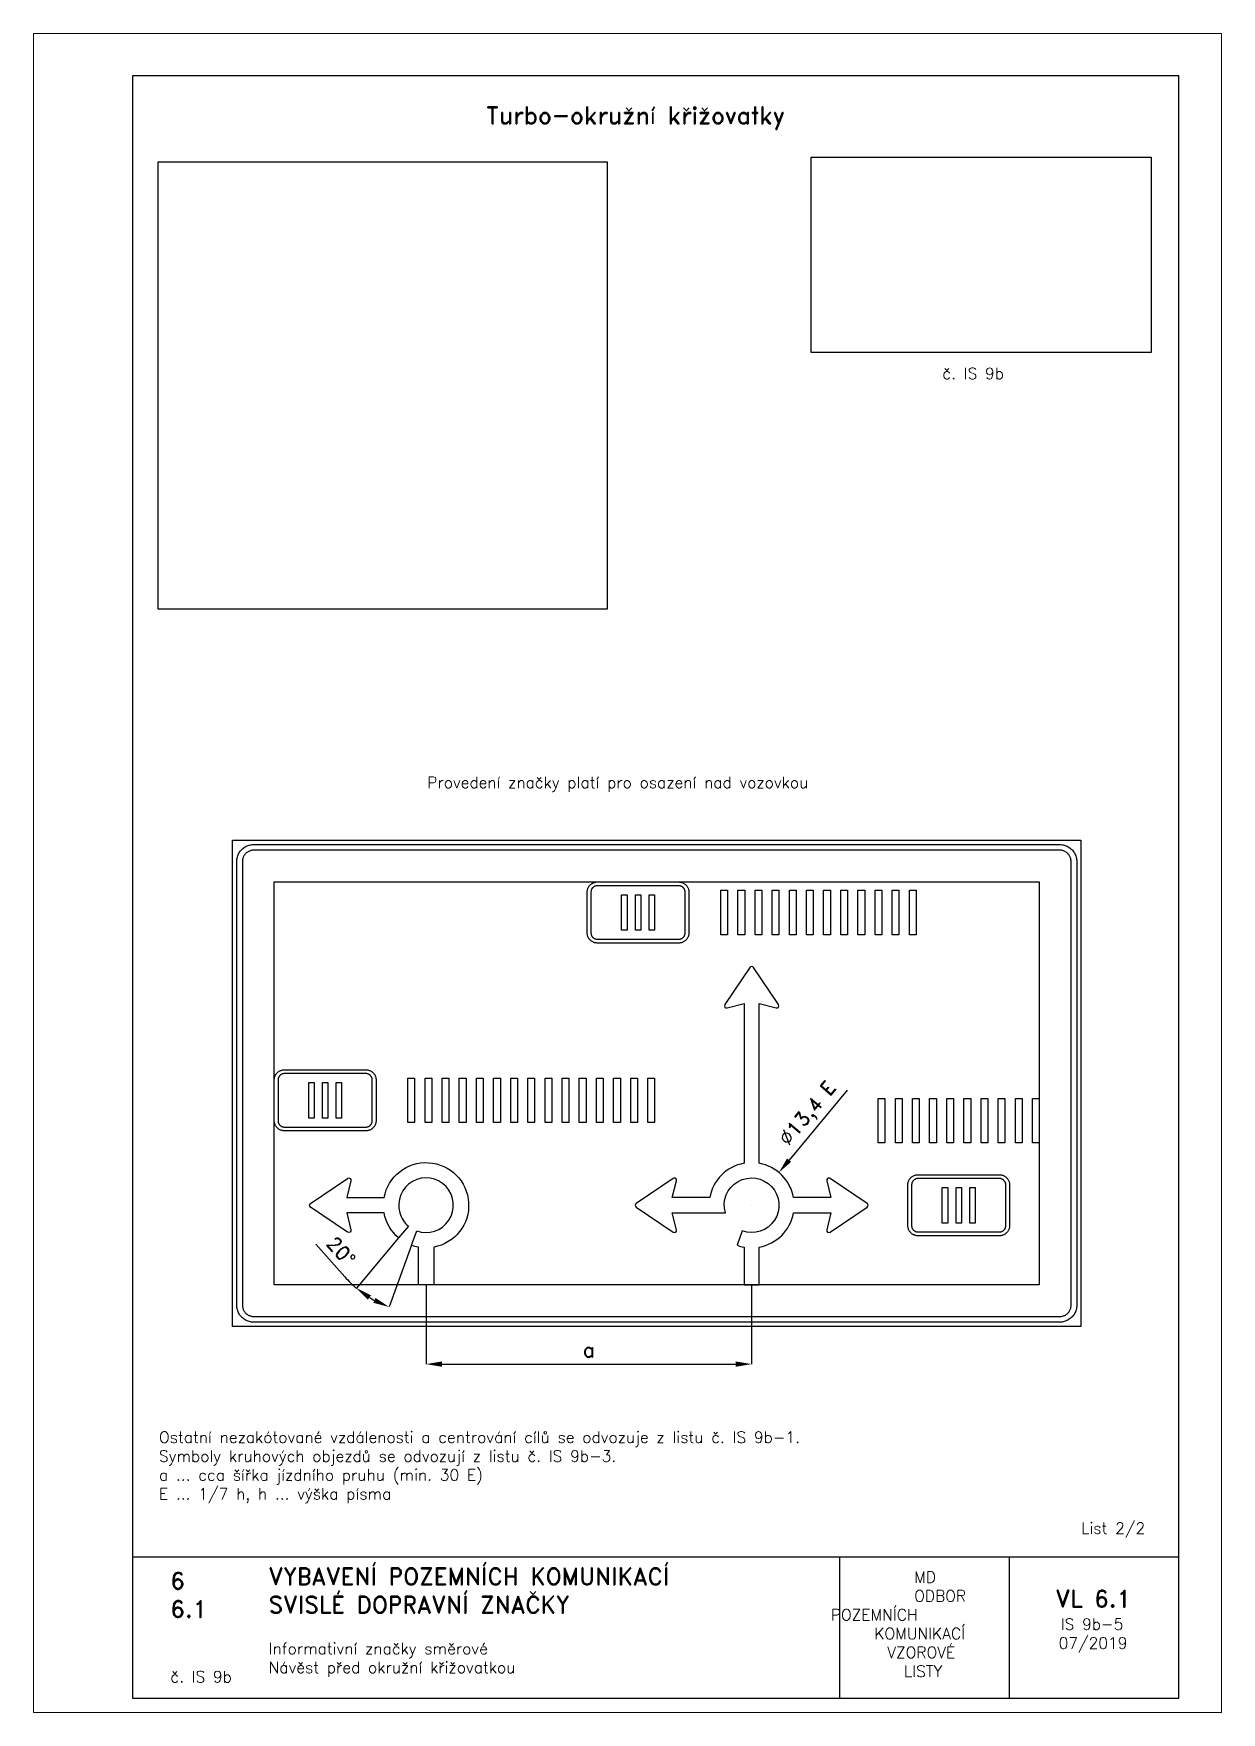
# Paper-space layout 'IS 9b-5-2' of a CAD drawing. Header units: millimetres. Extents: x 0 to 210, y 0 to 297.
# The model-space entities are those that its viewports show. They can reach past a viewport. Long polylines and large blocks are cut down to what shows.
import ezdxf

# ---------------------------------------------------------------- set-up
doc = ezdxf.new("R2010")
doc.units = ezdxf.units.MM
doc.header["$LTSCALE"] = 5
doc.linetypes.add('ČÁRKOVANÁX2', pattern=[1.5, 1, -0.5])
for name, color, linetype in [('Kóty', 2, 'Continuous'), ('Rozpiska', 7, 'Continuous'), ('Značka', 7, 'Continuous')]:
    doc.layers.add(name, color=color, linetype=linetype)
doc.layers.add('Rámeček', color=6, linetype='Continuous', plot=False)
doc.styles.get("Standard").update_dxf_attribs({"font": 'romand.shx', "height": 75})
doc.dimstyles.get("Standard").update_dxf_attribs({"dimtxt": 75, "dimasz": 85, "dimexe": 0.18, "dimexo": 0.0625, "dimgap": 37.5, "dimtad": 1, "dimdec": 0, "dimzin": 0, "dimdsep": 46, "dimtxsty": 'Standard', "dimcen": 0.09, "dimadec": 0, "dimazin": 0, "dimtfac": 1, "dimtdec": 0, "dimtofl": 0, "dimtmove": 0, "dimatfit": 3, "dimfxl": 1, "dimtolj": 1, "dimtzin": 0, "dimarcsym": 0})
picture_1 = doc.add_image_def('image1.png', size_in_pixel=(2538, 2528))
picture_2 = doc.add_image_def('image3.png', size_in_pixel=(710, 408))

psp = doc.layouts.new('IS 9b-5-2')

# ---------------------------------------------------------------- texts
at = {"layer": 'Rozpiska', "color": 7, "attachment_point": 1}
for s, width, heights, insert, char_height in [('\\pi18.15587;{\\C256;Turbo-okružní křižovatky}', 96.1689, [0], (61.9, 284.02), 3), ('\\pi2.3092;č. IS 9b', 17.3803, [0], (158.36, 237.87), 2), ('\\pi85.97478;\\P\\pi45.35573;Provedení značky platí pro osazení nad vozovkou', 171.9496, [0], (24.24, 168.85), 2), ('\\A1;Ostatní nezakótované vzdálenosti a centrování cílů se odvozuje z listu č. IS 9b-1.\\PSymboly kruhových objezdů se odvozují z listu č. IS 9b-3.{\\H1.83333x; }\\Pa ... cca šířka jízdního pruhu (min. 30 E){\\H1.74603x; }\\PE ... 1/7 h, h ... výška písma{\\H1.9418x; }', 176.6412, [0], (22.18, 49.68), 2), ('List 2/2', 13.9221, [0], (185.21, 33.59), 2), ('6', 149.0422, [0], (24.17, 24.77), 3), ('{\\C6;VYBAVENÍ POZEMNÍCH KOMUNIKACÍ\\P}SVISLÉ DOPRAVNÍ ZNAČKY{\\H1.34524x; }', 149.0422, [0], (41.56, 25.56), 3), ('\\pi14.7414;{\\C6;MD\\P\\pi2.36044;}ODBOR POZEMNÍCH{\\H1.57143x; }\\P\\pi7.69378;KOMUNIKACÍ{\\H1.5x; }\\P\\pi9.97949;{\\C6;VZOROVÉ\\H1.47619x; \\H0.67742x;\\P\\pi12.93187;LISTY\\H1.26984x; }', 33.1018, [0], (140.95, 24.95), 2), ('\\pi1.03113;{\\H1.5x;\\C6;VL 6.1\\P\\pi1.93586;\\H0.66667x;IS 9b-5\\H1.66666x; \\H0.6x;\\P\\pi1.5549;07/2019\\H1.80159x; }', 16.0623, [0], (179.66, 21.61), 2), ('6.1', 149.0422, [0], (24.17, 19.78), 3), ('{\\C6;Informativní značky směrové\\P}Návěst před okružní křižovatkou{\\H1.83333x; }', 149.0422, [0], (41.56, 12.29), 2), ('{\\C6;č. IS 9b}', 18.3305, [2.67], (24.18, 7.32), 2)]:
    psp.add_mtext_dynamic_manual_height_columns(s, width=width, gutter_width=100, heights=heights, dxfattribs=dict(at, insert=insert, char_height=char_height))

msp = doc.modelspace()

# ---------------------------------------------------------------- texts
at = {"layer": 'Kóty', "insert": (9846.6, 1604.8), "char_height": 75, "attachment_point": 5, "rotation": 50.26918}
msp.add_mtext('\\A1;∅13,4 E', dxfattribs=at)

# ---------------------------------------------------------------- blocks, each defined once
blk = doc.blocks.new('*D11')
at = {"layer": 'Defpoints', "color": 0, "transparency": 16777216}
for p in [(7815.8, 699.9), (9542.7, 699.9), (9542.7, 278.6)]:
    blk.add_point(p, dxfattribs=at)
at = {"layer": 'Kóty', "color": 0, "lineweight": -2, "transparency": 16777216}
for p, q in [((7815.8, 699.8), (7815.8, 278.4)), ((9542.7, 699.8), (9542.7, 278.4)), ((7900.8, 278.6), (9457.7, 278.6))]:
    blk.add_line(p, q, dxfattribs=at)
at = {"layer": 'Kóty', "color": 0, "transparency": 16777216}
for points in [[(7900.8, 292.8), (7900.8, 264.5), (7815.8, 278.6)], [(9457.7, 292.8), (9457.7, 264.5), (9542.7, 278.6)]]:
    blk.add_solid(points, dxfattribs=at)
at = {"layer": 'Kóty', "color": 0, "transparency": 16777216, "insert": (8679.2, 353.6), "char_height": 75, "attachment_point": 5}
blk.add_mtext('\\A1;a', dxfattribs=at)
blk = doc.blocks.new('*D15')
at = {"layer": 'Defpoints', "color": 0, "transparency": 16777216}
for p in [(7722.5, 1010.6), (7766.2, 985.4), (7670.4, 948.5), (7738.5, 909.3), (7558, 608.5)]:
    blk.add_point(p, dxfattribs=at)
at = {"layer": 'Kóty', "color": 0, "lineweight": -2, "transparency": 16777216}
for p, q in [((7385.7, 741.1), (7231.8, 914.9)), ((7670.4, 948.5), (7446.5, 681.6)), ((7738.4, 909.2), (7619.3, 581.8))]:
    blk.add_line(p, q, dxfattribs=at)
for start, end in [(221.51308, 230), (238.48692, 241.51308)]:
    blk.add_arc((7815.8, 1121.7), 574.4, start, end, dxfattribs=at)
at = {"layer": 'Kóty', "color": 0, "transparency": 16777216}
for points in [[(7507.3, 620.6), (7523.9, 643.6), (7446.6, 681.8)], [(7547.7, 629.8), (7536, 604), (7619.4, 582)]]:
    blk.add_solid(points, dxfattribs=at)
at = {"layer": 'Kóty', "color": 0, "transparency": 16777216, "insert": (7364.9, 877.7), "char_height": 75, "attachment_point": 5, "rotation": 311.51308}
blk.add_mtext('\\A1;20°', dxfattribs=at)

# ---------------------------------------------------------------- dimensions: what is measured, and where the dimension line sits
at = {"layer": 'Kóty'}
dim = msp.add_angular_dim_2l(base=(7558, 608.5), line1=((7722.5, 1010.6), (7670.4, 948.5)), line2=((7738.5, 909.3), (7766.2, 985.4)), dimstyle='Standard', dxfattribs=at)
dim.commit()
dim.dimension.update_dxf_attribs({"geometry": '*D15', "text_midpoint": (7364.9, 877.7)})
dim = msp.add_linear_dim(base=(9542.7, 278.6), p1=(7815.8, 699.9), p2=(9542.7, 699.9), text='a', dimstyle='Standard', dxfattribs=at)
dim.commit()
dim.dimension.update_dxf_attribs({"geometry": '*D11', "text_midpoint": (8679.2, 353.6)})

# ---------------------------------------------------------------- linework, layer by layer
at = {"layer": 'Kóty'}
for p, q in [((10049.4, 1732.4), (9741.5, 1361)), ((9542.6, 1121.7), (9542.8, 1121.7)), ((9542.7, 1121.7), (9542.7, 1121.8))]:
    msp.add_line(p, q, dxfattribs=at)
msp.add_solid([(9730.6, 1370.1), (9752.4, 1352), (9687.2, 1295.6)], dxfattribs=at)
at = {"layer": 'Značka', "color": 5}
for points in [[(6789.4, 478.6), (6789.4, 3058.6), (11289.4, 3058.6), (11289.4, 478.6), (6789.4, 478.6)], [(8853.2, 2580.9), (8853.2, 2769.9), (8881.8, 2769.9), (8881.8, 2580.9), (8853.2, 2580.9)], [(8925.9, 2580.9), (8925.9, 2769.9), (8954.6, 2769.9), (8954.6, 2580.9), (8925.9, 2580.9)], [(8998.7, 2580.9), (8998.7, 2769.9), (9027.3, 2769.9), (9027.3, 2580.9), (8998.7, 2580.9)], [(9379, 2557.3), (9379, 2793.5), (9414.8, 2793.5), (9414.8, 2557.3), (9379, 2557.3)], [(9470, 2557.3), (9470, 2793.5), (9505.8, 2793.5), (9505.8, 2557.3), (9470, 2557.3)], [(9560.9, 2557.3), (9560.9, 2793.5), (9596.7, 2793.5), (9596.7, 2557.3), (9560.9, 2557.3)], [(9651.8, 2557.3), (9651.8, 2793.5), (9687.6, 2793.5), (9687.6, 2557.3), (9651.8, 2557.3)], [(9742.7, 2557.3), (9742.7, 2793.5), (9778.6, 2793.5), (9778.6, 2557.3), (9742.7, 2557.3)], [(9833.7, 2557.3), (9833.7, 2793.5), (9869.5, 2793.5), (9869.5, 2557.3), (9833.7, 2557.3)], [(9924.6, 2557.3), (9924.6, 2793.5), (9960.4, 2793.5), (9960.4, 2557.3), (9924.6, 2557.3)], [(10015.5, 2557.3), (10015.5, 2793.5), (10051.3, 2793.5), (10051.3, 2557.3), (10015.5, 2557.3)], [(10106.5, 2557.3), (10106.5, 2793.5), (10142.3, 2793.5), (10142.3, 2557.3), (10106.5, 2557.3)], [(10197.4, 2557.3), (10197.4, 2793.5), (10233.2, 2793.5), (10233.2, 2557.3), (10197.4, 2557.3)], [(10288.3, 2557.3), (10288.3, 2793.5), (10324.1, 2793.5), (10324.1, 2557.3), (10288.3, 2557.3)], [(10379.3, 2557.3), (10379.3, 2793.5), (10415.1, 2793.5), (10415.1, 2557.3), (10379.3, 2557.3)], [(7719.4, 1560.5), (7719.4, 1796.7), (7755.2, 1796.7), (7755.2, 1560.5), (7719.4, 1560.5)], [(7810.4, 1560.5), (7810.4, 1796.7), (7846.2, 1796.7), (7846.2, 1560.5), (7810.4, 1560.5)], [(7901.3, 1560.5), (7901.3, 1796.7), (7937.1, 1796.7), (7937.1, 1560.5), (7901.3, 1560.5)], [(7992.2, 1560.5), (7992.2, 1796.7), (8028, 1796.7), (8028, 1560.5), (7992.2, 1560.5)], [(8083.1, 1560.5), (8083.1, 1796.7), (8119, 1796.7), (8119, 1560.5), (8083.1, 1560.5)], [(8174.1, 1560.5), (8174.1, 1796.7), (8209.9, 1796.7), (8209.9, 1560.5), (8174.1, 1560.5)], [(8265, 1560.5), (8265, 1796.7), (8300.8, 1796.7), (8300.8, 1560.5), (8265, 1560.5)], [(8355.9, 1560.5), (8355.9, 1796.7), (8391.8, 1796.7), (8391.8, 1560.5), (8355.9, 1560.5)], [(8446.9, 1560.5), (8446.9, 1796.7), (8482.7, 1796.7), (8482.7, 1560.5), (8446.9, 1560.5)], [(8537.8, 1560.5), (8537.8, 1796.7), (8573.6, 1796.7), (8573.6, 1560.5), (8537.8, 1560.5)], [(8628.7, 1560.5), (8628.7, 1796.7), (8664.5, 1796.7), (8664.5, 1560.5), (8628.7, 1560.5)], [(8719.7, 1560.5), (8719.7, 1796.7), (8755.5, 1796.7), (8755.5, 1560.5), (8719.7, 1560.5)], [(8810.6, 1560.5), (8810.6, 1796.7), (8846.4, 1796.7), (8846.4, 1560.5), (8810.6, 1560.5)], [(8901.5, 1560.5), (8901.5, 1796.7), (8937.3, 1796.7), (8937.3, 1560.5), (8901.5, 1560.5)], [(8992.5, 1560.5), (8992.5, 1796.7), (9028.3, 1796.7), (9028.3, 1560.5), (8992.5, 1560.5)], [(7193.6, 1584.1), (7193.6, 1773.1), (7222.2, 1773.1), (7222.2, 1584.1), (7193.6, 1584.1)], [(7266.3, 1584.1), (7266.3, 1773.1), (7295, 1773.1), (7295, 1584.1), (7266.3, 1584.1)], [(7339.1, 1584.1), (7339.1, 1773.1), (7367.7, 1773.1), (7367.7, 1584.1), (7339.1, 1584.1)], [(10214, 1452.5), (10214, 1688.7), (10249.8, 1688.7), (10249.8, 1452.5), (10214, 1452.5)], [(10304.9, 1452.5), (10304.9, 1688.7), (10340.7, 1688.7), (10340.7, 1452.5), (10304.9, 1452.5)], [(10395.8, 1452.5), (10395.8, 1688.7), (10431.7, 1688.7), (10431.7, 1452.5), (10395.8, 1452.5)], [(10486.8, 1452.5), (10486.8, 1688.7), (10522.6, 1688.7), (10522.6, 1452.5), (10486.8, 1452.5)], [(10577.7, 1452.5), (10577.7, 1688.7), (10613.5, 1688.7), (10613.5, 1452.5), (10577.7, 1452.5)], [(10668.6, 1452.5), (10668.6, 1688.7), (10704.4, 1688.7), (10704.4, 1452.5), (10668.6, 1452.5)], [(10759.6, 1452.5), (10759.6, 1688.7), (10795.4, 1688.7), (10795.4, 1452.5), (10759.6, 1452.5)], [(10850.5, 1452.5), (10850.5, 1688.7), (10886.3, 1688.7), (10886.3, 1452.5), (10850.5, 1452.5)], [(10941.4, 1452.5), (10941.4, 1688.7), (10977.2, 1688.7), (10977.2, 1452.5), (10941.4, 1452.5)], [(11032.4, 1452.5), (11032.4, 1688.7), (11068.2, 1688.7), (11068.2, 1452.5), (11032.4, 1452.5)], [(10554, 1027.3), (10554, 1216.2), (10582.7, 1216.2), (10582.7, 1027.3), (10554, 1027.3)], [(10626.8, 1027.3), (10626.8, 1216.2), (10655.4, 1216.2), (10655.4, 1027.3), (10626.8, 1027.3)], [(10699.5, 1027.3), (10699.5, 1216.2), (10728.1, 1216.2), (10728.1, 1027.3), (10699.5, 1027.3)]]:
    msp.add_lwpolyline(points, dxfattribs=at)
for points in [[(6901.9, 501.1), (6901.6, 501.1), (6901.2, 501.1, -0.03218), (6889.6, 501.9, -0.035443), (6878.2, 504.3, -0.036267), (6867.1, 508, -0.034421), (6856.7, 513.3, -0.033721), (6847, 519.8, -0.034085), (6838.3, 527.5, -0.034209), (6830.6, 536.2, -0.034229), (6824.1, 545.9, -0.034044), (6818.9, 556.3, -0.033412), (6815.1, 567.4, -0.034127), (6812.7, 578.8, -0.036745), (6811.9, 590.4), (6811.9, 590.8), (6811.9, 591.1), (6811.9, 2946.1), (6811.9, 2946.5), (6811.9, 2946.8, -0.03218), (6812.7, 2958.4, -0.035443), (6815.1, 2969.9, -0.036267), (6818.8, 2980.9, -0.034421), (6824.1, 2991.3, -0.033721), (6830.6, 3001, -0.034085), (6838.3, 3009.8, -0.034209), (6847, 3017.5, -0.034229), (6856.7, 3023.9, -0.034044), (6867.1, 3029.2, -0.033412), (6878.2, 3032.9, -0.034127), (6889.6, 3035.3, -0.036745), (6901.2, 3036.1), (6901.6, 3036.1), (6901.9, 3036.1), (11176.9, 3036.1), (11177.3, 3036.1), (11177.6, 3036.1, -0.03218), (11189.2, 3035.3, -0.035443), (11200.7, 3032.9, -0.036267), (11211.7, 3029.2, -0.034421), (11222.1, 3023.9, -0.033721), (11231.8, 3017.5, -0.034085), (11240.6, 3009.8, -0.034209), (11248.3, 3001, -0.034229), (11254.7, 2991.3, -0.034044), (11260, 2980.9, -0.033412), (11263.7, 2969.9, -0.034127), (11266.1, 2958.4, -0.036745), (11266.9, 2946.8), (11266.9, 2946.5), (11266.9, 2946.1), (11266.9, 591.1), (11266.9, 590.8), (11266.9, 590.4, -0.03218), (11266.1, 578.8, -0.035443), (11263.7, 567.4, -0.036267), (11260, 556.3, -0.034421), (11254.7, 545.9, -0.033721), (11248.3, 536.2, -0.034085), (11240.6, 527.5, -0.034209), (11231.8, 519.8, -0.034229), (11222.1, 513.3, -0.034044), (11211.7, 508.1, -0.033412), (11200.7, 504.3, -0.034127), (11189.2, 501.9, -0.036745), (11177.6, 501.1), (11177.3, 501.1), (11176.9, 501.1), (6901.9, 501.1)], [(6901.9, 531.1), (11176.9, 531.1), (11177.2, 531.1), (11177.4, 531.1, 0.03218), (11185.1, 531.7, 0.035443), (11192.8, 533.2, 0.036267), (11200.1, 535.7, 0.034421), (11207.1, 539.2, 0.033721), (11213.5, 543.5, 0.034085), (11219.3, 548.7, 0.034209), (11224.5, 554.5, 0.034229), (11228.8, 561, 0.034044), (11232.3, 567.9, 0.033412), (11234.8, 575.3, 0.034127), (11236.4, 582.9, 0.036745), (11236.9, 590.6), (11236.9, 590.9), (11236.9, 591.1), (11236.9, 2946.1), (11236.9, 2946.4), (11236.9, 2946.6, 0.03218), (11236.4, 2954.3, 0.035443), (11234.8, 2962, 0.036267), (11232.3, 2969.3, 0.034421), (11228.8, 2976.3, 0.033721), (11224.5, 2982.7, 0.034085), (11219.3, 2988.5, 0.034209), (11213.5, 2993.7, 0.034229), (11207.1, 2998, 0.034044), (11200.1, 3001.5, 0.033412), (11192.8, 3004, 0.034127), (11185.1, 3005.6, 0.036745), (11177.4, 3006.1), (11177.2, 3006.1), (11176.9, 3006.1), (6901.9, 3006.1), (6901.7, 3006.1), (6901.5, 3006.1, 0.03218), (6893.7, 3005.6, 0.035443), (6886.1, 3004, 0.036267), (6878.7, 3001.5, 0.034421), (6871.8, 2998, 0.033721), (6865.3, 2993.7, 0.034085), (6859.5, 2988.5, 0.034209), (6854.3, 2982.7, 0.034229), (6850, 2976.3, 0.034044), (6846.6, 2969.3, 0.033412), (6844, 2962, 0.034127), (6842.4, 2954.3, 0.036745), (6841.9, 2946.6), (6841.9, 2946.4), (6841.9, 2946.1), (6841.9, 591.1), (6841.9, 590.9), (6841.9, 590.6, 0.03218), (6842.5, 582.9, 0.035443), (6844, 575.3, 0.036267), (6846.5, 567.9, 0.034421), (6850, 561, 0.033721), (6854.4, 554.5, 0.034085), (6859.5, 548.7, 0.034209), (6865.3, 543.5, 0.034229), (6871.8, 539.2, 0.034044), (6878.7, 535.8, 0.033412), (6886.1, 533.2, 0.034127), (6893.7, 531.6, 0.036745), (6901.5, 531.1), (6901.7, 531.1), (6901.9, 531.1)], [(8724.3, 2513.4), (8724.1, 2513.4), (8723.8, 2513.4, -0.03218), (8716.9, 2513.9, -0.035443), (8710, 2515.3, -0.036267), (8703.4, 2517.5, -0.034421), (8697.1, 2520.7, -0.033721), (8691.3, 2524.6, -0.034085), (8686.1, 2529.2, -0.034209), (8681.5, 2534.4, -0.034229), (8677.6, 2540.2, -0.034044), (8674.4, 2546.5, -0.033412), (8672.2, 2553.1, -0.034127), (8670.7, 2560, -0.036745), (8670.3, 2566.9), (8670.3, 2567.2), (8670.3, 2567.4), (8670.3, 2783.4), (8670.3, 2783.6), (8670.3, 2783.8, -0.03218), (8670.8, 2790.8, -0.035443), (8672.2, 2797.6, -0.036267), (8674.4, 2804.2, -0.034421), (8677.6, 2810.5, -0.033721), (8681.5, 2816.3, -0.034085), (8686.1, 2821.6, -0.034209), (8691.3, 2826.2, -0.034229), (8697.1, 2830.1, -0.034044), (8703.4, 2833.2, -0.033412), (8710, 2835.5, -0.034127), (8716.9, 2836.9, -0.036745), (8723.8, 2837.4), (8724.1, 2837.4), (8724.3, 2837.4), (9156.3, 2837.4), (9156.5, 2837.4), (9156.7, 2837.4, -0.03218), (9163.7, 2836.9, -0.035443), (9170.5, 2835.5, -0.036267), (9177.1, 2833.2, -0.034421), (9183.4, 2830.1, -0.033721), (9189.2, 2826.2, -0.034085), (9194.5, 2821.6, -0.034209), (9199.1, 2816.3, -0.034229), (9203, 2810.5, -0.034044), (9206.1, 2804.2, -0.033412), (9208.4, 2797.6, -0.034127), (9209.8, 2790.8, -0.036745), (9210.3, 2783.8), (9210.3, 2783.6), (9210.3, 2783.4), (9210.3, 2567.4), (9210.3, 2567.2), (9210.3, 2566.9, -0.03218), (9209.8, 2560, -0.035443), (9208.4, 2553.1, -0.036267), (9206.1, 2546.5, -0.034421), (9203, 2540.2, -0.033721), (9199.1, 2534.4, -0.034085), (9194.5, 2529.2, -0.034209), (9189.2, 2524.6, -0.034229), (9183.4, 2520.7, -0.034044), (9177.1, 2517.5, -0.033412), (9170.5, 2515.3, -0.034127), (9163.7, 2513.8, -0.036745), (9156.7, 2513.4), (9156.5, 2513.4), (9156.3, 2513.4), (8724.3, 2513.4)], [(8724.3, 2533.6), (9156.3, 2533.6), (9156.4, 2533.6), (9156.5, 2533.6, 0.03218), (9160.9, 2533.9, 0.035443), (9165.2, 2534.8, 0.036267), (9169.3, 2536.2, 0.034421), (9173.2, 2538.2, 0.033721), (9176.9, 2540.6, 0.034085), (9180.1, 2543.5, 0.034209), (9183, 2546.8, 0.034229), (9185.5, 2550.4, 0.034044), (9187.4, 2554.3, 0.033412), (9188.8, 2558.5, 0.034127), (9189.7, 2562.7, 0.036745), (9190, 2567.1), (9190, 2567.2), (9190, 2567.4), (9190, 2783.4), (9190, 2783.5), (9190, 2783.6, 0.03218), (9189.7, 2788, 0.035443), (9188.8, 2792.3, 0.036267), (9187.4, 2796.4, 0.034421), (9185.5, 2800.3, 0.033721), (9183, 2804, 0.034085), (9180.1, 2807.2, 0.034209), (9176.9, 2810.1, 0.034229), (9173.2, 2812.6, 0.034044), (9169.3, 2814.5, 0.033412), (9165.2, 2815.9, 0.034127), (9160.9, 2816.8, 0.036745), (9156.5, 2817.1), (9156.4, 2817.1), (9156.3, 2817.1), (8724.3, 2817.1), (8724.1, 2817.1), (8724, 2817.1, 0.03218), (8719.6, 2816.8, 0.035443), (8715.4, 2815.9, 0.036267), (8711.2, 2814.5, 0.034421), (8707.3, 2812.6, 0.033721), (8703.7, 2810.1, 0.034085), (8700.4, 2807.2, 0.034209), (8697.5, 2804, 0.034229), (8695.1, 2800.3, 0.034044), (8693.1, 2796.4, 0.033412), (8691.7, 2792.3, 0.034127), (8690.8, 2788, 0.036745), (8690.5, 2783.6), (8690.5, 2783.5), (8690.5, 2783.4), (8690.5, 2567.4), (8690.5, 2567.2), (8690.5, 2567.1, 0.03218), (8690.8, 2562.7, 0.035443), (8691.7, 2558.5, 0.036267), (8693.1, 2554.3, 0.034421), (8695.1, 2550.4, 0.033721), (8697.5, 2546.8, 0.034085), (8700.4, 2543.5, 0.034209), (8703.7, 2540.6, 0.034229), (8707.3, 2538.2, 0.034044), (8711.2, 2536.2, 0.033412), (8715.4, 2534.8, 0.034127), (8719.6, 2533.9, 0.036745), (8724, 2533.6), (8724.1, 2533.6), (8724.3, 2533.6)], [(10155.2, 1131.3), (9958.5, 1264.4, 0.689385), (9940.8, 1252), (9963.6, 1162.2), (9765.1, 1162.2, 0.312254), (9583.2, 1344.2), (9583.2, 2191.8), (9672.9, 2169, 0.689385), (9685.3, 2186.7), (9552.3, 2383.4, 0.530846), (9533.1, 2383.4), (9400, 2186.7, 0.689385), (9412.4, 2169), (9502.2, 2191.8), (9502.2, 1344.2, 0.312254), (9320.2, 1162.2), (9121.8, 1162.2), (9144.5, 1252, 0.689385), (9126.8, 1264.4), (8930.1, 1131.3, 0.530846), (8930.1, 1112.2), (9126.8, 979.1, 0.689385), (9144.5, 991.5), (9121.8, 1081.2), (9403.3, 1081.2, -4.18175), (9493, 985.4), (9465.3, 909.3, 0.042273), (9502.2, 899.3), (9502.2, 699.9), (9583.2, 699.9), (9583.2, 899.3, 0.312254), (9765.1, 1081.2), (9963.6, 1081.2), (9940.8, 991.5, 0.689385), (9958.5, 979.1), (10155.2, 1112.2)], [(7064.7, 1516.6), (7064.5, 1516.6), (7064.2, 1516.6, -0.03218), (7057.3, 1517.1, -0.035443), (7050.4, 1518.5, -0.036267), (7043.8, 1520.8, -0.034421), (7037.5, 1523.9, -0.033721), (7031.7, 1527.8, -0.034085), (7026.5, 1532.4, -0.034209), (7021.9, 1537.7, -0.034229), (7018, 1543.5, -0.034044), (7014.8, 1549.7, -0.033412), (7012.6, 1556.4, -0.034127), (7011.1, 1563.2, -0.036745), (7010.7, 1570.2), (7010.7, 1570.4), (7010.7, 1570.6), (7010.7, 1786.6), (7010.7, 1786.8), (7010.7, 1787, -0.03218), (7011.2, 1794, -0.035443), (7012.6, 1800.9, -0.036267), (7014.8, 1807.5, -0.034421), (7018, 1813.7, -0.033721), (7021.9, 1819.6, -0.034085), (7026.5, 1824.8, -0.034209), (7031.7, 1829.4, -0.034229), (7037.5, 1833.3, -0.034044), (7043.8, 1836.4, -0.033412), (7050.4, 1838.7, -0.034127), (7057.3, 1840.2, -0.036745), (7064.2, 1840.6), (7064.5, 1840.6), (7064.7, 1840.6), (7496.7, 1840.6), (7496.9, 1840.6), (7497.1, 1840.6, -0.03218), (7504.1, 1840.1, -0.035443), (7510.9, 1838.7, -0.036267), (7517.5, 1836.5, -0.034421), (7523.8, 1833.3, -0.033721), (7529.6, 1829.4, -0.034085), (7534.9, 1824.8, -0.034209), (7539.5, 1819.6, -0.034229), (7543.4, 1813.7, -0.034044), (7546.5, 1807.5, -0.033412), (7548.8, 1800.9, -0.034127), (7550.2, 1794, -0.036745), (7550.7, 1787), (7550.7, 1786.8), (7550.7, 1786.6), (7550.7, 1570.6), (7550.7, 1570.4), (7550.7, 1570.2, -0.03218), (7550.2, 1563.2, -0.035443), (7548.8, 1556.4, -0.036267), (7546.5, 1549.7, -0.034421), (7543.4, 1543.5, -0.033721), (7539.5, 1537.7, -0.034085), (7534.9, 1532.4, -0.034209), (7529.6, 1527.8, -0.034229), (7523.8, 1523.9, -0.034044), (7517.5, 1520.8, -0.033412), (7510.9, 1518.5, -0.034127), (7504.1, 1517.1, -0.036745), (7497.1, 1516.6), (7496.9, 1516.6), (7496.7, 1516.6), (7064.7, 1516.6)], [(7064.7, 1536.9), (7496.7, 1536.9), (7496.8, 1536.9), (7496.9, 1536.9, 0.03218), (7501.3, 1537.2, 0.035443), (7505.6, 1538.1, 0.036267), (7509.7, 1539.5, 0.034421), (7513.6, 1541.4, 0.033721), (7517.3, 1543.9, 0.034085), (7520.5, 1546.8, 0.034209), (7523.4, 1550, 0.034229), (7525.9, 1553.7, 0.034044), (7527.8, 1557.6, 0.033412), (7529.2, 1561.7, 0.034127), (7530.1, 1566, 0.036745), (7530.4, 1570.4), (7530.4, 1570.5), (7530.4, 1570.6), (7530.4, 1786.6), (7530.4, 1786.8), (7530.4, 1786.9, 0.03218), (7530.1, 1791.2, 0.035443), (7529.2, 1795.5, 0.036267), (7527.8, 1799.7, 0.034421), (7525.9, 1803.6, 0.033721), (7523.4, 1807.2, 0.034085), (7520.5, 1810.5, 0.034209), (7517.3, 1813.4, 0.034229), (7513.6, 1815.8, 0.034044), (7509.7, 1817.8, 0.033412), (7505.6, 1819.2, 0.034127), (7501.3, 1820.1, 0.036745), (7496.9, 1820.4), (7496.8, 1820.4), (7496.7, 1820.4), (7064.7, 1820.4), (7064.5, 1820.4), (7064.4, 1820.4, 0.03218), (7060, 1820.1, 0.035443), (7055.8, 1819.2, 0.036267), (7051.6, 1817.8, 0.034421), (7047.7, 1815.8, 0.033721), (7044.1, 1813.4, 0.034085), (7040.8, 1810.5, 0.034209), (7037.9, 1807.2, 0.034229), (7035.5, 1803.6, 0.034044), (7033.5, 1799.7, 0.033412), (7032.1, 1795.5, 0.034127), (7031.2, 1791.2, 0.036745), (7030.9, 1786.9), (7030.9, 1786.8), (7030.9, 1786.6), (7030.9, 1570.6), (7030.9, 1570.5), (7030.9, 1570.4, 0.03218), (7031.2, 1566, 0.035443), (7032.1, 1561.7, 0.036267), (7033.5, 1557.6, 0.034421), (7035.5, 1553.7, 0.033721), (7037.9, 1550, 0.034085), (7040.8, 1546.8, 0.034209), (7044.1, 1543.9, 0.034229), (7047.7, 1541.4, 0.034044), (7051.6, 1539.5, 0.033412), (7055.8, 1538.1, 0.034127), (7060.1, 1537.2, 0.036745), (7064.4, 1536.9), (7064.5, 1536.9), (7064.7, 1536.9)], [(7676.4, 1081.2, 0.148538), (7722.5, 1010.6), (7670.4, 948.5, -0.174898), (7593.3, 1081.2), (7394.9, 1081.2), (7417.7, 991.5, -0.689385), (7400, 979.1), (7203.3, 1112.2, -0.530846), (7203.3, 1131.3), (7400, 1264.4, -0.689385), (7417.7, 1252), (7394.9, 1162.2), (7593.3, 1162.2, -1.908052), (7856.3, 899.3), (7856.3, 699.9), (7775.3, 699.9), (7775.3, 899.3, -0.042273), (7738.5, 909.3), (7766.2, 985.4, 4.18175), (7676.4, 1081.2)], [(10425.1, 959.7), (10424.9, 959.7), (10424.7, 959.7, -0.03218), (10417.7, 960.2, -0.035443), (10410.8, 961.7, -0.036267), (10404.2, 963.9, -0.034421), (10398, 967.1, -0.033721), (10392.1, 970.9, -0.034085), (10386.9, 975.6, -0.034209), (10382.3, 980.8, -0.034229), (10378.4, 986.6, -0.034044), (10375.3, 992.9, -0.033412), (10373, 999.5, -0.034127), (10371.5, 1006.4, -0.036745), (10371.1, 1013.3), (10371.1, 1013.5), (10371.1, 1013.7), (10371.1, 1229.7), (10371.1, 1230), (10371.1, 1230.2, -0.03218), (10371.6, 1237.1, -0.035443), (10373, 1244, -0.036267), (10375.2, 1250.6, -0.034421), (10378.4, 1256.9, -0.033721), (10382.3, 1262.7, -0.034085), (10386.9, 1267.9, -0.034209), (10392.1, 1272.6, -0.034229), (10398, 1276.4, -0.034044), (10404.2, 1279.6, -0.033412), (10410.8, 1281.8, -0.034127), (10417.7, 1283.3, -0.036745), (10424.7, 1283.7), (10424.9, 1283.7), (10425.1, 1283.7), (10857.1, 1283.7), (10857.3, 1283.7), (10857.5, 1283.7, -0.03218), (10864.5, 1283.3, -0.035443), (10871.3, 1281.8, -0.036267), (10878, 1279.6, -0.034421), (10884.2, 1276.4, -0.033721), (10890, 1272.6, -0.034085), (10895.3, 1267.9, -0.034209), (10899.9, 1262.7, -0.034229), (10903.8, 1256.9, -0.034044), (10906.9, 1250.6, -0.033412), (10909.2, 1244, -0.034127), (10910.6, 1237.1, -0.036745), (10911.1, 1230.2), (10911.1, 1230), (10911.1, 1229.7), (10911.1, 1013.7), (10911.1, 1013.5), (10911.1, 1013.3, -0.03218), (10910.6, 1006.3, -0.035443), (10909.2, 999.5, -0.036267), (10906.9, 992.9, -0.034421), (10903.8, 986.6, -0.033721), (10899.9, 980.8, -0.034085), (10895.3, 975.6, -0.034209), (10890, 970.9, -0.034229), (10884.2, 967.1, -0.034044), (10877.9, 963.9, -0.033412), (10871.3, 961.7, -0.034127), (10864.5, 960.2, -0.036745), (10857.5, 959.7), (10857.3, 959.7), (10857.1, 959.7), (10425.1, 959.7)], [(10425.1, 980), (10857.1, 980), (10857.2, 980), (10857.3, 980, 0.03218), (10861.7, 980.3, 0.035443), (10866, 981.2, 0.036267), (10870.1, 982.6, 0.034421), (10874, 984.6, 0.033721), (10877.7, 987, 0.034085), (10880.9, 989.9, 0.034209), (10883.8, 993.2, 0.034229), (10886.3, 996.8, 0.034044), (10888.2, 1000.7, 0.033412), (10889.6, 1004.8, 0.034127), (10890.5, 1009.1, 0.036745), (10890.8, 1013.5), (10890.8, 1013.6), (10890.8, 1013.7), (10890.8, 1229.7), (10890.8, 1229.9), (10890.8, 1230, 0.03218), (10890.5, 1234.4, 0.035443), (10889.6, 1238.7, 0.036267), (10888.2, 1242.8, 0.034421), (10886.3, 1246.7, 0.033721), (10883.8, 1250.3, 0.034085), (10880.9, 1253.6, 0.034209), (10877.7, 1256.5, 0.034229), (10874, 1258.9, 0.034044), (10870.1, 1260.9, 0.033412), (10866, 1262.3, 0.034127), (10861.7, 1263.2, 0.036745), (10857.3, 1263.5), (10857.2, 1263.5), (10857.1, 1263.5), (10425.1, 1263.5), (10424.9, 1263.5), (10424.8, 1263.5, 0.03218), (10420.5, 1263.2, 0.035443), (10416.2, 1262.3, 0.036267), (10412, 1260.9, 0.034421), (10408.1, 1258.9, 0.033721), (10404.5, 1256.5, 0.034085), (10401.2, 1253.6, 0.034209), (10398.3, 1250.3, 0.034229), (10395.9, 1246.7, 0.034044), (10393.9, 1242.8, 0.033412), (10392.5, 1238.7, 0.034127), (10391.6, 1234.4, 0.036745), (10391.3, 1230), (10391.3, 1229.9), (10391.3, 1229.7), (10391.3, 1013.7), (10391.3, 1013.6), (10391.3, 1013.5, 0.03218), (10391.6, 1009.1, 0.035443), (10392.5, 1004.8, 0.036267), (10393.9, 1000.7, 0.034421), (10395.9, 996.8, 0.033721), (10398.3, 993.2, 0.034085), (10401.2, 989.9, 0.034209), (10404.5, 987, 0.034229), (10408.1, 984.6, 0.034044), (10412, 982.6, 0.033412), (10416.2, 981.2, 0.034127), (10420.5, 980.3, 0.036745), (10424.8, 980), (10424.9, 980), (10425.1, 980)]]:
    msp.add_lwpolyline(points, format="xyb", dxfattribs=at)
at = {"layer": 'Značka', "color": 6, "linetype": 'ČÁRKOVANÁX2', "ltscale": 10}
msp.add_lwpolyline([(7010.7, 699.9), (7010.7, 2837.4), (11068.2, 2837.4), (11068.2, 699.9)], close=True, dxfattribs=at)
at = {"layer": 'Značka', "color": 5}
msp.add_arc((10148.7, 1121.7), 11.6, 304.0772, 55.9228, dxfattribs=at)

msp.set_redraw_order([(e.dxf.handle, doc.entitydb.next_handle()) for e in msp.query("TEXT MTEXT ATTDEF DIMENSION ARC_DIMENSION")])  # texts and dimensions are drawn at this point

# ---------------------------------------------------------------- linework, layer by layer
at = {"layer": 'Rozpiska', "color": 7}
for p, q in [((17.5, 27.5), (202.5, 27.5)), ((142.5, 27.5), (142.5, 2.5)), ((172.5, 27.5), (172.5, 2.5))]:
    psp.add_line(p, q, dxfattribs=at)
psp.add_lwpolyline([(17.5, 2.5), (202.5, 2.5), (202.5, 289.5), (17.5, 289.5)], close=True, dxfattribs=at)

psp.set_redraw_order([(e.dxf.handle, doc.entitydb.next_handle()) for e in psp.query("TEXT MTEXT ATTDEF DIMENSION ARC_DIMENSION")])  # texts and dimensions are drawn at this point

# ---------------------------------------------------------------- pictures from other files: only their frames are drawn
at = {"layer": 'Značka', "color": 255}
image = psp.add_image(picture_1, insert=(22.01, 195.18), size_in_units=(79.42, 79.11), dxfattribs=at)
image.dxf.flags = 7
image = psp.add_image(picture_2, insert=(137.47, 240.6), size_in_units=(60.11, 34.54), dxfattribs=at)
image.dxf.flags = 7

# ---------------------------------------------------------------- viewports
at = {"layer": 'Rámeček'}
psp.add_viewport(center=(105, 148.5), size=(210, 297), view_center_point=(8884.25, 2885.04), view_height=8910.089, dxfattribs=at)

doc.saveas('drawing.dxf')
